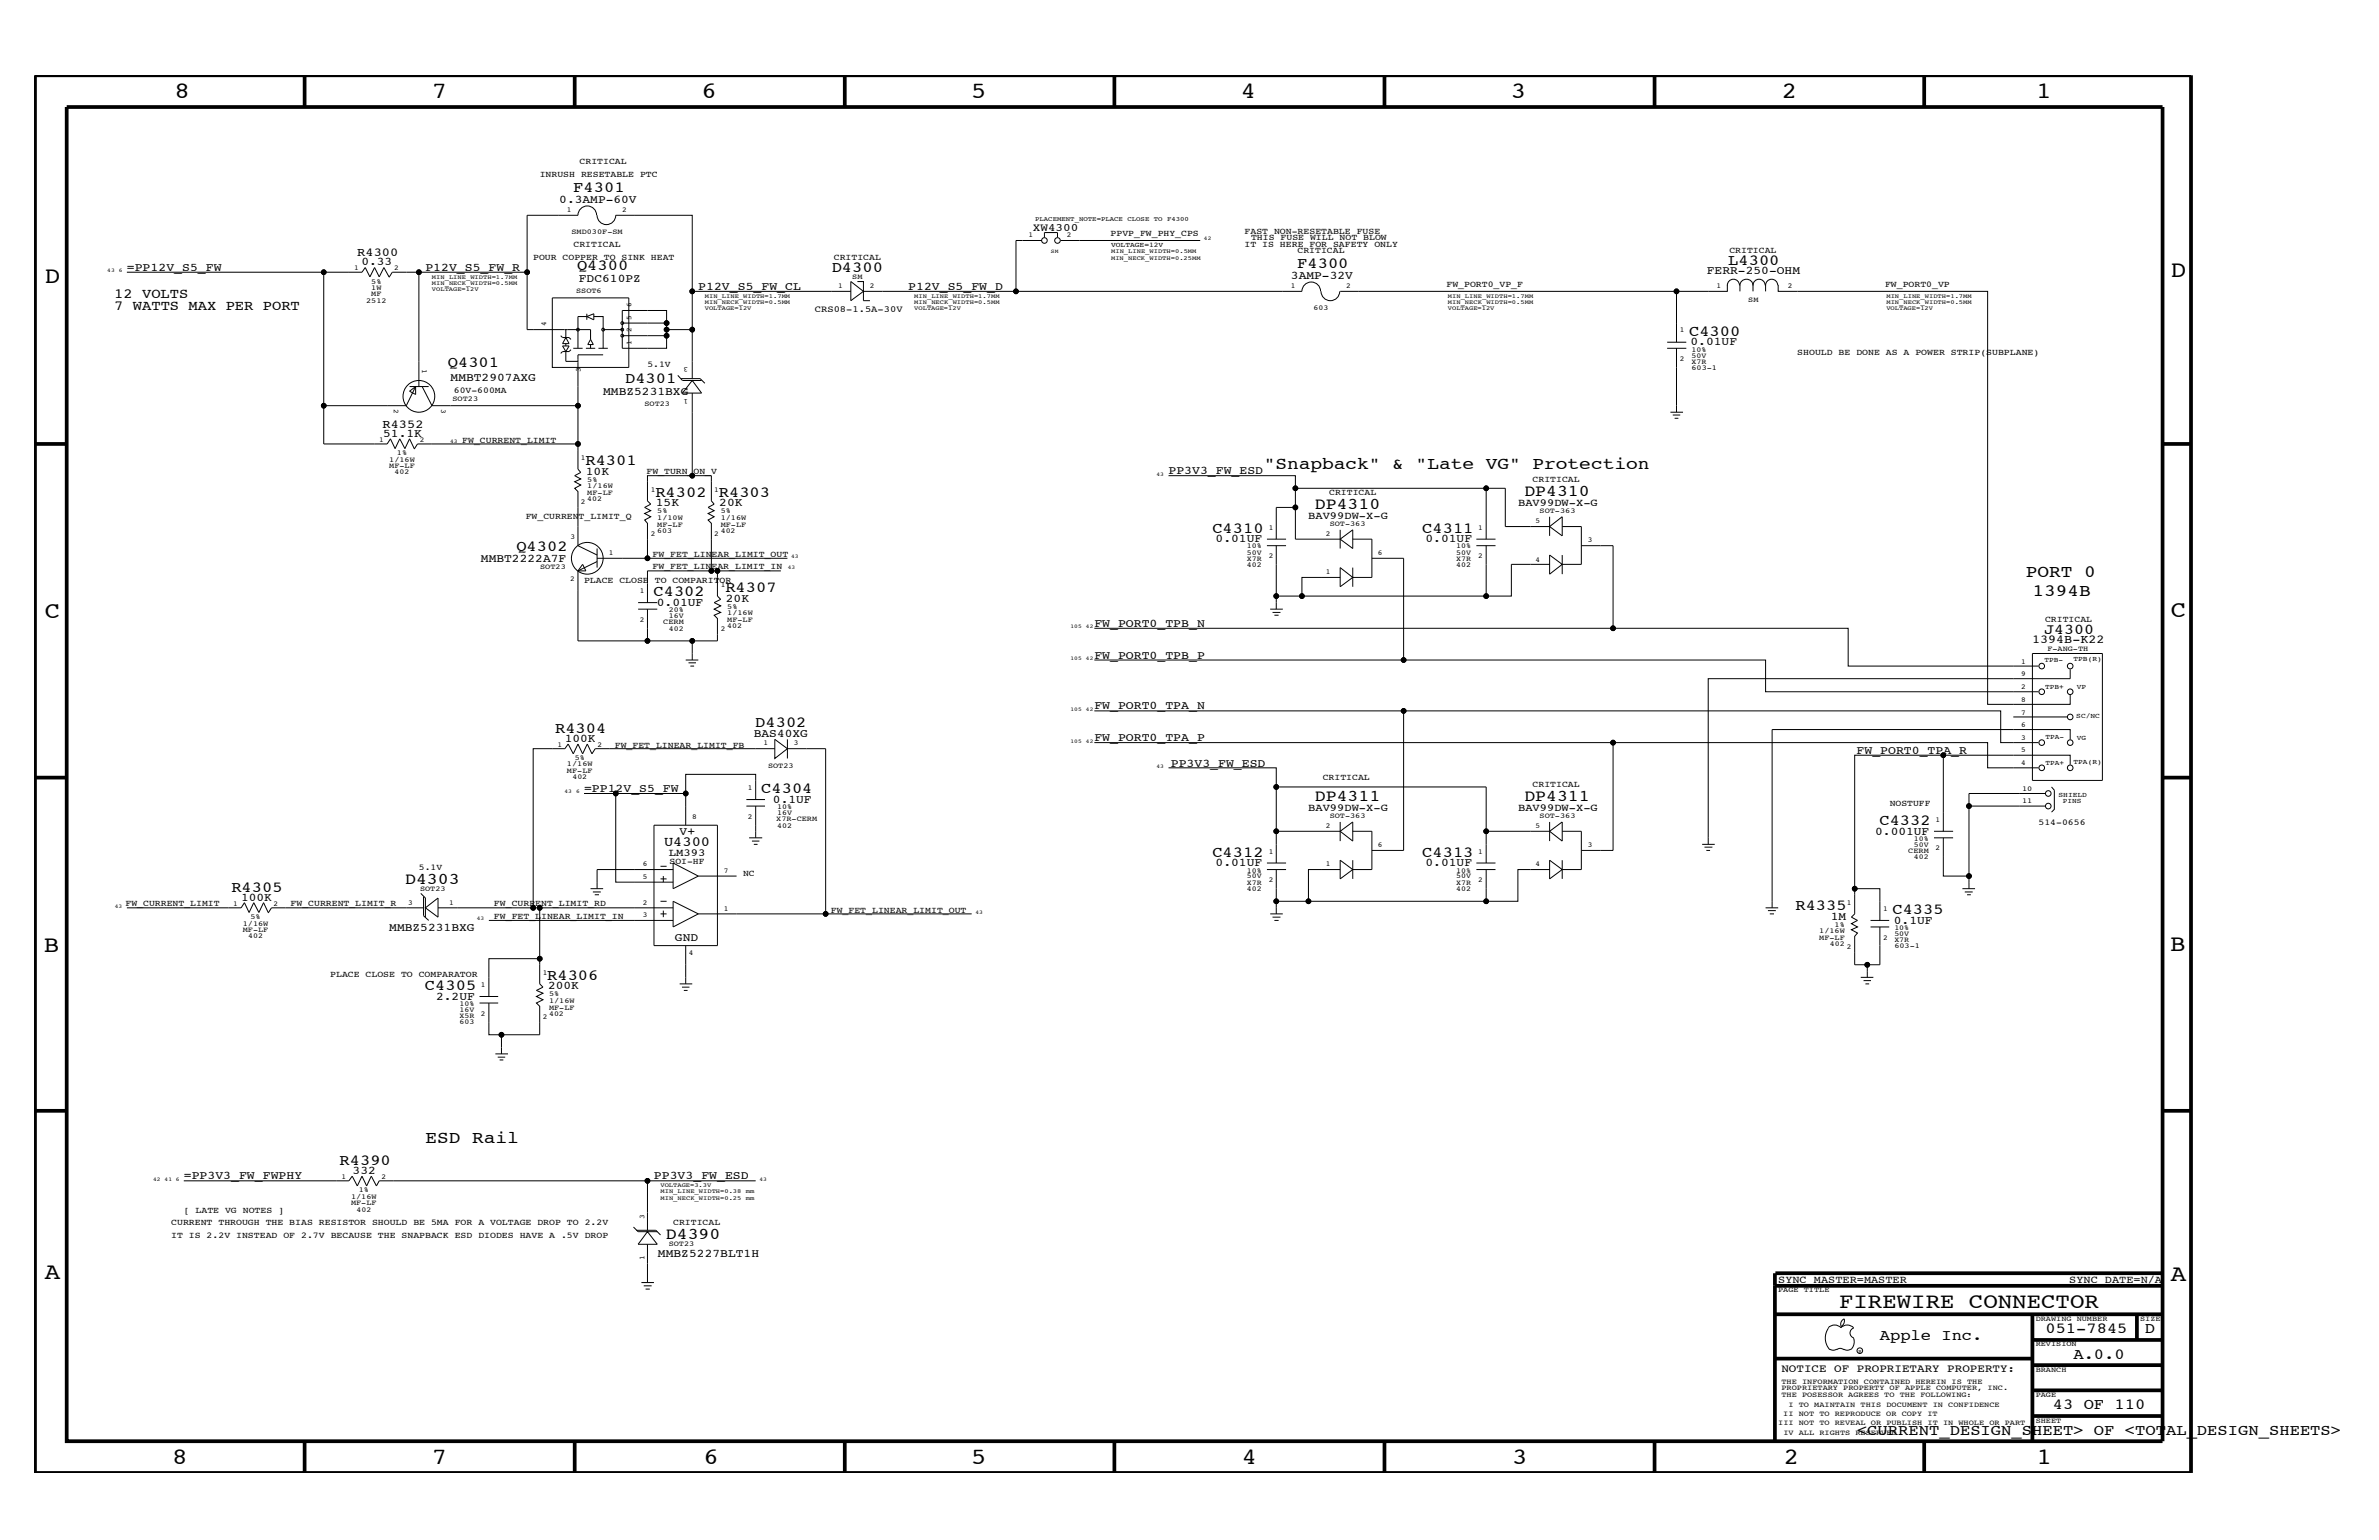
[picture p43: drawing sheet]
<svg xmlns="http://www.w3.org/2000/svg" width="432mm" height="279mm" viewBox="0 0 432 279" stroke-linecap="round" stroke-linejoin="round" font-family="sans-serif">
<defs><g id="words">
<g font-size="4.2">
<text x="31.7" y="17.8">8</text>
<text x="78.4" y="17.8">7</text>
<text x="127.3" y="17.8">6</text>
<text x="176.3" y="17.8">5</text>
<text x="225.2" y="17.8">4</text>
<text x="274.2" y="17.8">3</text>
<text x="323.4" y="17.8">2</text>
<text x="369.6" y="17.8">1</text>
<text x="8.1" y="51.3">D</text>
<text x="394" y="50.3">D</text>
<text x="8.1" y="112.1">C</text>
<text x="394" y="111.9">C</text>
<text x="8" y="172.7">B</text>
<text x="393.9" y="172.5">B</text>
<text x="8.1" y="232">A</text>
<text x="394" y="232.4">A</text>
<text x="31.2" y="265.6">8</text>
<text x="78.4" y="265.6">7</text>
<text x="127.7" y="265.6">6</text>
<text x="176.3" y="265.6">5</text>
<text x="225.4" y="265.6">4</text>
<text x="274.5" y="265.6">3</text>
<text x="323.8" y="265.6">2</text>
<text x="369.7" y="265.6">1</text>
</g>
<text font-size="3.9" x="333.8" y="237.3">FIREWIRE CONNECTOR</text>
<g font-size="3.1">
<text x="229.4" y="85.1">&quot;Snapback&quot; &amp; &quot;Late VG&quot; Protection</text>
<text x="367.7" y="104.8">PORT 0</text>
<text x="368.9" y="108.1">1394B</text>
<text x="77.2" y="207.3">ESD Rail</text>
</g>
<g font-size="3">
<text x="276.7" y="89.9">DP4310</text>
<text x="238.7" y="92.3">DP4310</text>
<text x="238.7" y="145.3">DP4311</text>
<text x="276.7" y="145.3">DP4311</text>
<text x="73.5" y="160.3">D4303</text>
<text x="120.9" y="224.7">D4390</text>
</g>
<g font-size="2.8">
<text x="104.1" y="34.8">F4301</text>
<text x="104.7" y="49.1">Q4300</text>
<text x="151" y="49.3">D4300</text>
<text x="235.5" y="48.7">F4300</text>
<text x="313.7" y="48.1">L4300</text>
<text x="306.6" y="60.9">C4300</text>
<text x="81.3" y="66.7">Q4301</text>
<text x="113.5" y="69.5">D4301</text>
<text x="106.3" y="84.4">R4301</text>
<text x="119" y="90.2">R4302</text>
<text x="130.5" y="90.2">R4303</text>
<text x="93.7" y="100">Q4302</text>
<text x="220" y="96.6">C4310</text>
<text x="258.1" y="96.6">C4311</text>
<text x="131.7" y="107.5">R4307</text>
<text x="118.6" y="108.1">C4302</text>
<text x="137.1" y="131.9">D4302</text>
<text x="100.8" y="133">R4304</text>
<text x="138.2" y="144">C4304</text>
<text x="341.1" y="149.7">C4332</text>
<text x="220" y="155.5">C4312</text>
<text x="258.1" y="155.5">C4313</text>
<text x="42" y="161.8">R4305</text>
<text x="325.9" y="165.1">R4335</text>
<text x="343.5" y="165.8">C4335</text>
<text x="77.1" y="179.7">C4305</text>
<text x="99.3" y="177.8">R4306</text>
<text x="61.6" y="211.4">R4390</text>
<text x="341.2" y="243.1">Apple Inc.</text>
<text x="371.3" y="241.9">051-7845</text>
<text x="389.3" y="241.9">D</text>
<text x="376.3" y="246.5">A.0.0</text>
<text x="372.6" y="255.7">43 OF 110</text>
<text x="337.1" y="260.4">&lt;CURRENT_DESIGN_SHEET&gt; OF &lt;TOTAL_DESIGN_SHEETS&gt;</text>
</g>
<text font-size="2.7" x="371.1" y="115">J4300</text>
<g font-size="2.5">
<text x="20.7" y="56.3">7 WATTS MAX PER PORT</text>
<text x="20.7" y="54">12 VOLTS</text>
<text x="120.5" y="153.4">U4300</text>
</g>
<g font-size="2.2">
<text x="64.9" y="46.5">R4300</text>
<text x="69.4" y="77.7">R4352</text>
<text x="368.9" y="116.7">1394B-K22</text>
</g>
<g font-size="2.1">
<text x="101.5" y="36.8">0.3AMP-60V</text>
<text x="23" y="49.1">=PP12V_S5_FW</text>
<text x="65.6" y="48.1">0.33</text>
<text x="77.2" y="49.1">P12V_S5_FW_R</text>
<text x="105.1" y="51.1">FDC610PZ</text>
<text x="126.7" y="52.6">P12V_S5_FW_CL</text>
<text x="164.8" y="52.6">P12V_S5_FW_D</text>
<text x="234.3" y="50.6">3AMP-32V</text>
<text x="309.8" y="49.7">FERR-250-OHM</text>
<text x="306.8" y="62.7">0.01UF</text>
<text x="81.8" y="69.1">MMBT2907AXG</text>
<text x="109.5" y="71.7">MMBZ5231BXG</text>
<text x="69.6" y="79.3">51.1K</text>
<text x="106.3" y="86.1">10K</text>
<text x="212.1" y="86">PP3V3_FW_ESD</text>
<text x="119" y="91.9">15K</text>
<text x="130.6" y="91.9">20K</text>
<text x="87.3" y="101.9">MMBT2222A7F</text>
<text x="220.6" y="98.4">0.01UF</text>
<text x="258.7" y="98.4">0.01UF</text>
<text x="119.2" y="109.9">0.01UF</text>
<text x="131.7" y="109.2">20K</text>
<text x="198.6" y="113.7">FW_PORT0_TPB_N</text>
<text x="198.6" y="119.5">FW_PORT0_TPB_P</text>
<text x="198.6" y="128.7">FW_PORT0_TPA_N</text>
<text x="102.5" y="134.6">100K</text>
<text x="136.8" y="133.7">BAS40XG</text>
<text x="198.6" y="134.5">FW_PORT0_TPA_P</text>
<text x="337" y="136.8">FW_PORT0_TPA_R</text>
<text x="106" y="143.7">=PP12V_S5_FW</text>
<text x="212.5" y="139.2">PP3V3_FW_ESD</text>
<text x="140.3" y="145.7">0.1UF</text>
<text x="123.4" y="151.4">V+</text>
<text x="340.4" y="151.4">0.001UF</text>
<text x="220.6" y="157.2">0.01UF</text>
<text x="258.7" y="157.2">0.01UF</text>
<text x="43.8" y="163.4">100K</text>
<text x="332.3" y="166.9">1M</text>
<text x="343.7" y="167.6">0.1UF</text>
<text x="70.7" y="168.9">MMBZ5231BXG</text>
<text x="122.5" y="170.7">GND</text>
<text x="99.5" y="179.5">200K</text>
<text x="79.2" y="181.4">2.2UF</text>
<text x="33.4" y="214">=PP3V3_FW_FWPHY</text>
<text x="64" y="213">332</text>
<text x="118.7" y="214">PP3V3_FW_ESD</text>
<text x="119.4" y="228.1">MMBZ5227BLT1H</text>
</g>
<g font-size="2">
<text x="187.5" y="41.9">XW4300</text>
<text x="323.3" y="248.9">NOTICE OF PROPRIETARY PROPERTY:</text>
</g>
<g font-size="1.9">
<text x="237.4" y="94.1">BAV99DW-X-G</text>
<text x="275.5" y="91.8">BAV99DW-X-G</text>
<text x="237.4" y="147.2">BAV99DW-X-G</text>
<text x="275.5" y="147.2">BAV99DW-X-G</text>
<text x="121.4" y="155.2">LM393</text>
<text x="322.7" y="232.7">SYNC_MASTER=MASTER</text>
<text x="375.6" y="232.7">SYNC_DATE=N/A</text>
</g>
<text font-size="1.7" x="147.9" y="56.7">CRS08-1.5A-30V</text>
<g font-size="1.6">
<text x="105.2" y="29.8">CRITICAL</text>
<text x="98" y="32.1">INRUSH RESETABLE PTC</text>
<text x="96.8" y="47.1">POUR COPPER TO SINK HEAT</text>
<text x="104.1" y="44.8">CRITICAL</text>
<text x="151.3" y="47.1">CRITICAL</text>
<text x="201.6" y="42.8">PPVP_FW_PHY_CPS</text>
<text x="225.9" y="44.8">IT IS HERE FOR SAFETY ONLY</text>
<text x="225.9" y="42.4">FAST NON-RESETABLE FUSE</text>
<text x="227.1" y="43.6">THIS FUSE WILL NOT BLOW</text>
<text x="235.5" y="45.9">CRITICAL</text>
<text x="313.9" y="45.9">CRITICAL</text>
<text x="262.6" y="52">FW_PORT0_VP_F</text>
<text x="342.1" y="52">FW_PORT0_VP</text>
<text x="326.2" y="64.4">SHOULD BE DONE AS A POWER STRIP(SUBPLANE)</text>
<text x="82.4" y="71.3">60V-600MA</text>
<text x="117.5" y="66.7">5.1V</text>
<text x="83.9" y="80.3">FW_CURRENT_LIMIT</text>
<text x="117.3" y="86">FW_TURN_ON_V</text>
<text x="241.3" y="89.8">CRITICAL</text>
<text x="278.2" y="87.4">CRITICAL</text>
<text x="95.4" y="94.1">FW_CURRENT_LIMIT_Q</text>
<text x="118.4" y="101">FW_FET_LINEAR_LIMIT_OUT</text>
<text x="106" y="105.9">PLACE CLOSE TO COMPARITOR</text>
<text x="118.4" y="103.3">FW_FET_LINEAR_LIMIT_IN</text>
<text x="371.2" y="112.8">CRITICAL</text>
<text x="111.6" y="135.7">FW_FET_LINEAR_LIMIT_FB</text>
<text x="240.1" y="141.6">CRITICAL</text>
<text x="278.2" y="142.8">CRITICAL</text>
<text x="343" y="146.2">NOSTUFF</text>
<text x="370" y="149.7">514-0656</text>
<text x="76" y="157.8">5.1V</text>
<text x="121.5" y="156.7">SOI-HF</text>
<text x="134.9" y="158.9">NC</text>
<text x="22.8" y="164.5">FW_CURRENT_LIMIT</text>
<text x="52.7" y="164.5">FW_CURRENT_LIMIT_R</text>
<text x="89.7" y="166.7">FW_FET_LINEAR_LIMIT_IN</text>
<text x="89.7" y="164.5">FW_CURRENT_LIMIT_RD</text>
<text x="150.8" y="165.6">FW_FET_LINEAR_LIMIT_OUT</text>
<text x="59.9" y="177.3">PLACE CLOSE TO COMPARATOR</text>
<text x="33.4" y="220">[ LATE VG NOTES ]</text>
<text x="31.1" y="224.6">IT IS 2.2V INSTEAD OF 2.7V BECAUSE THE SNAPBACK ESD DIODES HAVE A .5V DROP</text>
<text x="31.1" y="222.3">CURRENT THROUGH THE BIAS RESISTOR SHOULD BE 5MA FOR A VOLTAGE DROP TO 2.2V</text>
<text x="122.2" y="222.3">CRITICAL</text>
</g>
<g font-size="1.4">
<text x="102.9" y="38.5">1</text>
<text x="112.9" y="38.5">2</text>
<text x="103.7" y="42.4">SMD030F-SM</text>
<text x="186.7" y="43">1</text>
<text x="193.6" y="43">2</text>
<text x="64.3" y="49.1">1</text>
<text x="67.4" y="51.5">5%</text>
<text x="67.4" y="53.8">MF</text>
<text x="67.4" y="52.6">1W</text>
<text x="71.5" y="49.1">2</text>
<text x="104.6" y="53.2">SSOT6</text>
<text x="152.1" y="52.3">1</text>
<text x="154.7" y="50.6">SM</text>
<text x="157.9" y="52.3">2</text>
<text x="234.3" y="52.3">1</text>
<text x="244.3" y="52.3">2</text>
<text x="311.6" y="52.3">1</text>
<text x="324.5" y="52.3">2</text>
<text x="66.5" y="54.9">2512</text>
<text x="99.1" y="59.2" transform="rotate(-90 99.1 59.2)">4</text>
<text x="114.6" y="58" transform="rotate(-90 114.6 58)">5</text>
<text x="114.6" y="55.7" transform="rotate(-90 114.6 55.7)">6</text>
<text x="238.4" y="56.3">603</text>
<text x="317.3" y="54.7">SM</text>
<text x="114.6" y="62.7" transform="rotate(-90 114.6 62.7)">1</text>
<text x="114.6" y="60.3" transform="rotate(-90 114.6 60.3)">2</text>
<text x="304.9" y="65.6">2</text>
<text x="304.9" y="60.3">1</text>
<text x="307" y="63.8">10%</text>
<text x="307" y="64.9">50V</text>
<text x="307" y="66">X7R</text>
<text x="76.6" y="67" transform="rotate(90 76.6 67)">1</text>
<text x="105.4" y="67.5" transform="rotate(-90 105.4 67.5)">3</text>
<text x="124.9" y="66.7" transform="rotate(-180 124.9 66.7)">3</text>
<text x="307" y="67.2">603-1</text>
<text x="71.5" y="74.2" transform="rotate(90 71.5 74.2)">2</text>
<text x="80.1" y="74.2" transform="rotate(90 80.1 74.2)">3</text>
<text x="82.1" y="72.8">SOT23</text>
<text x="117" y="73.6">SOT23</text>
<text x="124.9" y="72.4" transform="rotate(-180 124.9 72.4)">1</text>
<text x="68.8" y="80.2">1</text>
<text x="70.7" y="83.8">1/16W</text>
<text x="72.1" y="82.6">1%</text>
<text x="76.2" y="80.2">2</text>
<text x="105.4" y="83.4">1</text>
<text x="70.7" y="84.9">MF-LF</text>
<text x="71.6" y="86">402</text>
<text x="106.6" y="87.4">5%</text>
<text x="106.6" y="88.6">1/16W</text>
<text x="106.6" y="89.8">MF-LF</text>
<text x="118.1" y="89.2">1</text>
<text x="129.6" y="89.2">1</text>
<text x="105.4" y="91.5">2</text>
<text x="106.6" y="90.9">402</text>
<text x="119.3" y="94.3">1/10W</text>
<text x="119.3" y="93.2">5%</text>
<text x="119.3" y="95.5">MF-LF</text>
<text x="130.8" y="95.5">MF-LF</text>
<text x="130.8" y="94.3">1/16W</text>
<text x="130.8" y="93.2">5%</text>
<text x="241.3" y="95.4">SOT-363</text>
<text x="278.7" y="94.9">5</text>
<text x="279.4" y="93.1">SOT-363</text>
<text x="103.5" y="97.8">3</text>
<text x="110.5" y="100.8">1</text>
<text x="118.1" y="97.2">2</text>
<text x="119.3" y="96.6">603</text>
<text x="129.6" y="97.2">2</text>
<text x="130.8" y="96.6">402</text>
<text x="226.3" y="100.6">50V</text>
<text x="226.3" y="99.5">10%</text>
<text x="226.3" y="101.7">X7R</text>
<text x="230.3" y="101.3">2</text>
<text x="230.3" y="96.1">1</text>
<text x="240.6" y="97.2">2</text>
<text x="250.1" y="100.7">6</text>
<text x="264.3" y="100.6">50V</text>
<text x="264.3" y="99.5">10%</text>
<text x="264.3" y="101.7">X7R</text>
<text x="268.3" y="101.3">2</text>
<text x="268.3" y="96.1">1</text>
<text x="278.7" y="101.9">4</text>
<text x="288.2" y="98.4">3</text>
<text x="98" y="103.2">SOT23</text>
<text x="103.5" y="105.4">2</text>
<text x="116.2" y="107.6">1</text>
<text x="130.8" y="106.5">1</text>
<text x="226.3" y="102.9">402</text>
<text x="240.6" y="104.2">1</text>
<text x="264.3" y="102.9">402</text>
<text x="116.2" y="112.8">2</text>
<text x="120.4" y="113.2">CERM</text>
<text x="121.4" y="112.1">16V</text>
<text x="121.4" y="111.1">20%</text>
<text x="132" y="114">402</text>
<text x="132" y="112.8">MF-LF</text>
<text x="132" y="111.6">1/16W</text>
<text x="132" y="110.5">5%</text>
<text x="121.4" y="114.4">402</text>
<text x="130.8" y="114.5">2</text>
<text x="371.6" y="118.1">F-ANG-TH</text>
<text x="366.9" y="122.7">9</text>
<text x="366.9" y="125">2</text>
<text x="366.9" y="120.4">1</text>
<text x="366.9" y="127.4">8</text>
<text x="366.9" y="131.9">6</text>
<text x="366.9" y="129.7">7</text>
<text x="101.2" y="135.5">1</text>
<text x="104.3" y="138">5%</text>
<text x="108.5" y="135.5">2</text>
<text x="138.6" y="135.2">1</text>
<text x="144.1" y="135.2">3</text>
<text x="366.9" y="136.5">5</text>
<text x="366.9" y="134.2">3</text>
<text x="102.9" y="140.2">MF-LF</text>
<text x="102.9" y="139.1">1/16W</text>
<text x="103.9" y="141.4">402</text>
<text x="135.7" y="143.4">1</text>
<text x="139.4" y="139.3">SOT23</text>
<text x="366.9" y="138.9">4</text>
<text x="367" y="143.5">10</text>
<text x="125.6" y="148.5">8</text>
<text x="135.7" y="148.5">2</text>
<text x="140.9" y="149">X7R-CERM</text>
<text x="141.1" y="146.8">10%</text>
<text x="141.1" y="147.9">16V</text>
<text x="241.3" y="148.4">SOT-363</text>
<text x="279.4" y="148.4">SOT-363</text>
<text x="351.3" y="149.1">1</text>
<text x="367" y="145.7">11</text>
<text x="141.1" y="150.1">402</text>
<text x="230.3" y="154.9">1</text>
<text x="240.6" y="150.2">2</text>
<text x="250.1" y="153.7">6</text>
<text x="268.3" y="154.9">1</text>
<text x="278.7" y="150.2">5</text>
<text x="288.2" y="153.7">3</text>
<text x="346.4" y="154.8">CERM</text>
<text x="347.4" y="152.6">10%</text>
<text x="347.4" y="155.9">402</text>
<text x="347.4" y="153.6">50V</text>
<text x="351.3" y="154.3">2</text>
<text x="76.2" y="161.6">SOT23</text>
<text x="116.7" y="159.5">5</text>
<text x="116.7" y="157.2">6</text>
<text x="131.4" y="158.4">7</text>
<text x="226.3" y="160.6">X7R</text>
<text x="226.3" y="161.7">402</text>
<text x="226.3" y="159.4">50V</text>
<text x="226.3" y="158.4">10%</text>
<text x="230.3" y="160">2</text>
<text x="240.6" y="157.2">1</text>
<text x="264.3" y="159.4">50V</text>
<text x="264.3" y="161.7">402</text>
<text x="264.3" y="158.4">10%</text>
<text x="264.3" y="160.6">X7R</text>
<text x="268.3" y="160">2</text>
<text x="278.7" y="157.2">4</text>
<text x="42.3" y="164.4">1</text>
<text x="44.1" y="167.9">1/16W</text>
<text x="45.5" y="166.7">5%</text>
<text x="49.6" y="164.4">2</text>
<text x="74.1" y="164.1">3</text>
<text x="81.5" y="164.1">1</text>
<text x="116.7" y="166.4">3</text>
<text x="116.7" y="164.1">2</text>
<text x="131.4" y="165.2">1</text>
<text x="335.2" y="164.1">1</text>
<text x="341.8" y="165.2">1</text>
<text x="44.1" y="169">MF-LF</text>
<text x="45" y="170.2">402</text>
<text x="125.1" y="173.3">4</text>
<text x="330.2" y="170.5">MF-LF</text>
<text x="330.2" y="169.3">1/16W</text>
<text x="332.1" y="171.6">402</text>
<text x="333" y="168.2">1%</text>
<text x="335.2" y="172.2">2</text>
<text x="341.8" y="170.5">2</text>
<text x="343.8" y="172.1">603-1</text>
<text x="343.8" y="168.7">10%</text>
<text x="343.8" y="169.8">50V</text>
<text x="343.8" y="170.9">X7R</text>
<text x="87.3" y="179.1">1</text>
<text x="98.6" y="176.8">1</text>
<text x="83.4" y="183.6">16V</text>
<text x="83.4" y="184.8">X5R</text>
<text x="83.4" y="182.6">10%</text>
<text x="83.4" y="185.9">603</text>
<text x="87.3" y="184.3">2</text>
<text x="98.6" y="184.9">2</text>
<text x="99.7" y="182">1/16W</text>
<text x="99.7" y="183.2">MF-LF</text>
<text x="99.7" y="180.8">5%</text>
<text x="99.7" y="184.3">402</text>
<text x="62" y="213.9">1</text>
<text x="69.3" y="213.9">2</text>
<text x="63.7" y="217.5">1/16W</text>
<text x="63.7" y="218.6">MF-LF</text>
<text x="64.7" y="219.8">402</text>
<text x="65.1" y="216.4">1%</text>
<text x="117" y="221.2" transform="rotate(-90 117 221.2)">3</text>
<text x="121.4" y="226">SOT23</text>
<text x="117" y="228.6" transform="rotate(-90 117 228.6)">1</text>
<text x="322.7" y="234.4">PAGE TITLE</text>
<text x="369.5" y="239.6">DRAWING NUMBER</text>
<text x="388.5" y="239.6">SIZE</text>
<text x="369.5" y="244.2">REVISION</text>
<text x="323.3" y="251.1">THE INFORMATION CONTAINED HEREIN IS THE</text>
<text x="369.5" y="248.9">BRANCH</text>
<text x="323.3" y="253.4">THE POSESSOR AGREES TO THE FOLLOWING:</text>
<text x="323.3" y="252.3">PROPRIETARY PROPERTY OF APPLE COMPUTER, INC.</text>
<text x="323.7" y="256.9">II NOT TO REPRODUCE OR COPY IT</text>
<text x="324.6" y="255.2">I TO MAINTAIN THIS DOCUMENT IN CONFIDENCE</text>
<text x="369.5" y="253.4">PAGE</text>
<text x="322.7" y="258.6">III NOT TO REVEAL OR PUBLISH IT IN WHOLE OR PART</text>
<text x="323.7" y="260.4">IV ALL RIGHTS RESERVED</text>
<text x="369.5" y="258.1">SHEET</text>
</g>
<g font-size="1.3">
<text x="201.7" y="44.8">VOLTAGE=12V</text>
<text x="376.3" y="119.9">TPB(R)</text>
<text x="371.1" y="120.1">TPB-</text>
<text x="371.2" y="125">TPB+</text>
<text x="376.9" y="125">VP</text>
<text x="376.9" y="130.3">SC/NC</text>
<text x="371.3" y="134.1">TPA-</text>
<text x="376.9" y="134.2">VG</text>
<text x="371.3" y="138.7">TPA+</text>
<text x="376.3" y="138.6">TPA(R)</text>
<text x="373.6" y="144.6">SHIELD</text>
<text x="374.4" y="145.7">PINS</text>
</g>
<text font-size="1.2" x="187.9" y="40.2">PLACEMENT_NOTE=PLACE CLOSE TO F4300</text>
<g font-size="1.1">
<text x="201.7" y="47.1">MIN_NECK_WIDTH=0.25MM</text>
<text x="201.7" y="45.9">MIN_LINE_WIDTH=0.5MM</text>
<text x="78.4" y="50.6">MIN_LINE_WIDTH=1.7MM</text>
<text x="78.4" y="52.9">VOLTAGE=12V</text>
<text x="78.4" y="51.7">MIN_NECK_WIDTH=0.5MM</text>
<text x="127.9" y="54">MIN_LINE_WIDTH=1.7MM</text>
<text x="127.9" y="55.1">MIN_NECK_WIDTH=0.5MM</text>
<text x="127.9" y="56.3">VOLTAGE=12V</text>
<text x="165.9" y="55.1">MIN_NECK_WIDTH=0.5MM</text>
<text x="165.9" y="54">MIN_LINE_WIDTH=1.7MM</text>
<text x="165.9" y="56.3">VOLTAGE=12V</text>
<text x="262.8" y="55.1">MIN_NECK_WIDTH=0.5MM</text>
<text x="262.8" y="54">MIN_LINE_WIDTH=1.7MM</text>
<text x="262.8" y="56.3">VOLTAGE=12V</text>
<text x="342.4" y="55.1">MIN_NECK_WIDTH=0.5MM</text>
<text x="342.4" y="56.3">VOLTAGE=12V</text>
<text x="342.4" y="54">MIN_LINE_WIDTH=1.7MM</text>
<text x="119.9" y="215.4">VOLTAGE=3.3V</text>
<text x="119.9" y="217.7">MIN_NECK_WIDTH=0.25</text>
<text x="119.9" y="216.5">MIN_LINE_WIDTH=0.38</text>
<text x="135.4" y="217.7">mm</text>
<text x="135.4" y="216.5">mm</text>
</g>
<g font-size="1">
<text x="190.8" y="45.9">SM</text>
<text x="218.5" y="43.6">42</text>
<text x="19.5" y="49.4">43</text>
<text x="21.6" y="49.4">6</text>
<text x="81.7" y="80.3">43</text>
<text x="209.9" y="86.3">43</text>
<text x="143.6" y="101.3">43</text>
<text x="143" y="103.3">43</text>
<text x="194.3" y="114">105</text>
<text x="197.1" y="114">42</text>
<text x="194.3" y="119.7">105</text>
<text x="197.1" y="119.7">42</text>
<text x="194.3" y="129">105</text>
<text x="197.1" y="129">42</text>
<text x="194.3" y="134.7">105</text>
<text x="197.1" y="134.7">42</text>
<text x="102.4" y="144">43</text>
<text x="104.6" y="144">6</text>
<text x="209.9" y="139.3">43</text>
<text x="20.8" y="164.7">43</text>
<text x="86.5" y="167">43</text>
<text x="177" y="165.8">43</text>
<text x="27.8" y="214.2">42</text>
<text x="29.9" y="214.2">41 6</text>
<text x="137.8" y="214.2">43</text>
</g>
<text font-size=".9" x="337.3" y="245.4">R</text>
</g></defs>
<g fill="none" stroke="#000" stroke-width=".18">
<path d="M108.3 39.1a1.69 1.69 0 0 0-1.7-1.7 1.69 1.69 0 0 0-1.7 1.7h-9.2v20.7h11.5v1.8M108.4 39.1a1.69 1.69 0 0 0 1.7 1.7 1.69 1.69 0 0 0 1.7-1.7h13.8v13.8M23 49.4h42.7l.6-.9 .8 1.7 .9-1.7 .8 1.7 .9-1.7 .9 1.7M58.8 49.4v24.2h14.9l1.7-3.5M70.6 50.3l.6-.9h4.8v20.7M76 49.4h19.7M100.2 54h13.9v12.7h-13.9zM102.7 59.8v1.4M106.5 57.4h-1.6v5.8M106.5 56.9v1.1M106.5 57.4l1.3-.5v1.1zM107.8 57.4h1.7v5.8"/>
<path d="M109.5 59.8h3.4M112.9 58.6h8.1v2.3M121 58.6v-2.3h-8.1v6.9h8.1v-2.3h-8.1M121 59.8h4.6M125.6 59.8v8.9M154.4 52.9h-28.8v6.9M155.6 51.1h1.1v3.5h1.2M156.7 52.9l-2.3-1.8v3.5l2.3-1.7h79.6a1.69 1.69 0 0 1 1.7-1.7 1.69 1.69 0 0 1 1.7 1.7M189.1 43.6h-4.7v9.3M189.6 43v-.8h2.3v.8M192.5 43.6h25.3M239.8 52.9a1.69 1.69 0 0 0 1.7 1.7 1.69 1.69 0 0 0 1.7-1.7"/>
<path d="M304.3 52.9v9.2M313.5 51.7v1.2h-70.3M313.5 51.8a1.1 1.1 0 0 1 1.1-1.1 1.1 1.1 0 0 1 1.1 1.1M315.8 51.8a1.19 1.19 0 0 1 1.2-1.1 1.19 1.19 0 0 1 1.2 1.1 1.1 1.1 0 0 1 1.1-1.1 1.1 1.1 0 0 1 1.1 1.1M315.8 51.7v1.2M318.2 51.7v1.2M320.5 51.8a1.1 1.1 0 0 1 1.1-1.1 1.1 1.1 0 0 1 1.1 1.1M320.5 51.7v1.2M322.7 51.7v1.2h38.1v74.9h15v-1.7M58.8 73.6v6.9h11.5l.6-.9 .8 1.8 .9-1.8 .9 1.8 .8-1.8 .9 1.8M74.3 71l1.1-.9v1.5zM74.3 70.1h3.5"/>
<path d="M76.6 70.1l1.8 3.5h26.5M101.8 60.9l.3 .3h1.2l.3 .4M102.7 61.2l.6 1.1h-1.2zM102.7 63.8l.6-1h-1.2l.6 1v1.8h2.2M102.7 62.3v.5M103.6 63.4l-.3 .4h-1.2l-.3 .3M104.1 63.2h1.6M106.3 63.2h1.7M107.2 61.6l.5 .9h-1zM107.2 62.5v.7M108.6 63.2h1.7M109.5 64.4h-4.6v20.7l.5 .6-1.1 .6 1.1 .6-1.1 .5 1.1 .6-1.1 .6 .6 .6v9.8l3.5 1.7"/>
<path d="M123 68.1l.9 .9h3.4M123.6 68.7h3.5l.8 .8M125.6 69l1.7 2.3h-3.4zM125.6 71.3v15h-8.1v4.6l.6 .6-1.1 .6 1.1 .6-1.1 .5 1.1 .6-1.1 .5 .5 .6v6.4M302.6 63.2h3.5M302.6 62.1h3.5M303.2 74.8h2.3M303.6 75.3h1.4M304 75.9h.6M304.3 63.2v11.6M104.9 80.5h-29.1l-.6 1M108.4 99.5v3.5"/>
<path d="M125.6 86.3h3.5v4.6l.5 .6-1.1 .6 1.1 .6-1.1 .5 1.1 .6-1.1 .5 .6 .6v8.7h1.1M212.1 86.3h23v5.8M230 99h3.4M230 97.8h3.4M231.6 99v9.1h4.7M235.1 88.6h38.1v6.9h8.1M235.1 92.1v5.7h8.1M235.1 92.1h-3.5v5.7M243.2 96.1v3.4M243.2 97.8l2.3-1.7v3.4zM245.5 97.8h3.5v7h-3.5M268 99h3.4"/>
<path d="M268 97.8h3.4M269.7 99v9.1h4.6v-5.7h7M269.7 88.6v9.2M281.3 93.8v3.4M281.3 95.5l2.2-1.7v3.4zM283.5 95.5h3.5v6.9h-3.5M287 99h5.8v15h42.6v6.8h34.6M104.9 103.6v12.7h12.6M105.7 102.4l.6 1.2h-1.4zM108.4 101.3h34.5M108.4 101.9l-3.5 1.7M115.8 110.5h3.5"/>
<path d="M115.8 109.3h3.5M117.5 110.5v5.8h8.1v3.4M124.5 119.7h2.2M129.1 103.6h-11.6v5.7M130.2 103.6v4.5l.6 .6-1.2 .6 1.2 .6-1.2 .6 1.2 .6-1.2 .5 .6 .6v4.1h-4.6M130.2 103.6h11.5M198.6 119.7h56.2M198.6 114h94.2M230.5 110.5h2.3M231 111.1h1.4M231.3 111.6h.8M231.6 108.1v2.4"/>
<path d="M243.2 103l2.3 1.8-2.3 1.7zM243.2 104.8h-6.9v3.3h33.4M245.5 103v3.5M249 101.3h5.8v18.4h65.7v5.8h49.5M281.3 100.7l2.2 1.7-2.2 1.8zM283.5 100.7v3.5M368.9 118.6h12.7v23h-12.7zM125 120.3h1.3M125.3 120.8h.7M140.6 135.8h-32.6l-.6 1-.8-1.8-.9 1.8-.8-1.8-.8 1.8-1-1.8-.6 .8h-5.7v28.9h-17.3M142.9 135.8l-2.3-1.7v3.5l2.3-1.8h7v30M142.9 134.1v3.5"/>
<path d="M198.6 134.7h94.2M198.6 129h56.2M212.1 139.3h19.5v3.5M352.7 137h23.1v1.7M365.4 130.1h9.8M370 134.7h-6.9v-5.7h-108.3v25.3h-5.8M370 139.3h-9.2v-4.6h-68v19.6h-5.8M375.8 134.1v-1.7h-54.2v32.3M375.8 121.4v1.7h-65.8v30.1M106 144h5.8v16h10.4M111.8 144h12.7v5.7M118.7 149.7h11.5v21.9h-11.5z"/>
<path d="M119.9 157.2h1.1M119.9 159.5h1.1M120.4 158.9v1.1M122.2 157.8h-13.8v3.4M124.5 144v-3.5h12.7v4.6M126.7 158.9l-4.5 2.3v-4.6l4.5 2.3h7M135.5 146.2h3.4M135.5 145.1h3.4M136 152h2.3M136.5 152.6h1.3M136.8 153.2h.7M137.2 146.2v5.8"/>
<path d="M230 157.8h3.4M230 156.6h3.4M231.6 150.8h11.6M231.6 142.8v13.8M231.6 157.8v8M231.6 142.8h38.1v13.8M243.2 156.1l2.3 1.7-2.3 1.7zM243.2 157.8h-5.7v5.7h32.2M243.2 149.1v3.5M243.2 150.8l2.3-1.7v3.5zM245.5 150.8h3.5v7h-3.5M245.5 156.1v3.4"/>
<path d="M268 157.8h3.4M268 156.6h3.4M269.7 157.8v5.7h5.8v-5.7h5.8M269.7 150.8h11.6M281.3 156.1l2.2 1.7-2.2 1.7zM281.3 149.1v3.5M281.3 150.8l2.2-1.7v3.5zM283.5 150.8h3.5v7h-3.5M283.5 156.1v3.4M308.9 153.2h2.3M309.4 153.7h1.4M309.7 154.3h.7"/>
<path d="M351 150.8h3.5M351 152h3.5M352.7 150.8v-13.8h-16.1v24.2M357.4 146.2v12.7h-4.7v-6.9M357.4 158.9v2.3M357.4 146.2h13.8M371.2 144h-13.8v2.2M372.4 142.8l.5 .6v3.4l-.5 .5M23 164.7h20.8l.6-.9 .8 1.8 .9-1.8 .9 1.8 .8-1.8 .9 1.8M76.4 162.1l.8 .8v3.5M76.9 164.7h-27.6l-.6 .9M76.9 162.7v3.4l.9 .9"/>
<path d="M77.2 164.7l2.3-1.8v3.5zM88.7 167h33.5M96.8 164.7h25.4M98 164.7v9.2M107.2 161.2h2.3M107.6 161.8h1.5M108 162.3h.7M119.9 165.8h1.1M119.9 163.5h1.1M120.4 165.2v1.2M123.4 178.5h2.2M123.8 179.1h1.3"/>
<path d="M124.1 179.7h.7M124.5 171.6v6.9M126.7 165.8l-4.5 2.4v-4.7l4.5 2.3h49.7M230.5 165.8h2.3M231 166.4h1.4M231.3 167h.8M231.6 163.5h5.9M320.5 164.7h2.2M320.9 165.2h1.4M321.2 165.8h.8M337.7 177.3h2.3M338.2 177.9h1.4"/>
<path d="M338.6 178.5h.7M339.5 167h3.4M339.5 168.2h3.4M341.2 167v-5.8h-4.6v4.6l-.6 .6 1.1 .6-1.1 .6 1.1 .6-1.1 .5 1.1 .6-.5 .6v5.1h2.3M341.2 168.2v6.8h-2.3v2.3M356.2 161.2h2.3M356.6 161.8h1.5M357 162.3h.7M87 182h3.4M87 180.8h3.4M88.7 180.8v-6.9h9.3v4.6l.6 .6-1.2 .6 1.2 .5-1.2 .6 1.2 .6-1.2 .6 .6 .6v5.1h-9.3v-5.7M89.9 191.2h2.3"/>
<path d="M90.3 191.8h1.4M90.7 192.3h.7M91 187.7v3.5M33.4 214.2h29.9l.6-.8 1 1.8 .8-1.8 .8 1.8 .9-1.8 .9 1.8 .5-1h48.7M137.2 214.2h-19.7v9M115 222.6l.8 .9h3.5M115.5 223.2h3.5l.9 .9M116.4 232.7h2.3M116.8 233.3h1.5M117.2 233.9h.7M117.5 223.5l1.8 2.2h-3.5zM117.5 225.7v7"/>
<path d="M334.7 239.3l.1 .3a1.19 1.19 0 0 1-.6 1.1M334.8 239.3a1.02 1.02 0 0 0-.6 1.3M331.8 240.9a1.61 1.61 0 0 1 2.4 0M331.9 241a3.1 3.1 0 0 0 .2 3.9M332.1 244.8l.6 .2 .7-.2M333.4 244.9l.6-.3 .7 .3M334.1 240.9a1.61 1.61 0 0 1 2.3 0M334.6 244.8l.7 .2 .6-.2M336.4 242.8l.2 .6a1.95 1.95 0 0 1-.6 1.4M336.5 240.9a.93 .93 0 0 0-.7 .9 .93 .93 0 0 0 .7 .9"/>
<circle cx="58.8" cy="49.4" r=".42"/>
<circle cx="76" cy="49.4" r=".42"/>
<circle cx="95.7" cy="49.4" r=".42"/>
<circle cx="104.9" cy="59.8" r=".25"/>
<circle cx="109.5" cy="59.8" r=".25"/>
<circle cx="112.9" cy="59.8" r=".25"/>
<circle cx="112.9" cy="58.6" r=".25"/>
<circle cx="121" cy="59.8" r=".42"/>
<circle cx="121" cy="58.6" r=".42"/>
<circle cx="125.6" cy="59.8" r=".42"/>
<circle cx="125.6" cy="52.9" r=".42"/>
<circle cx="184.4" cy="52.9" r=".42"/>
<circle cx="189.6" cy="43.6" r=".51"/>
<circle cx="191.9" cy="43.6" r=".51"/>
<circle cx="304.3" cy="52.9" r=".42"/>
<circle cx="58.8" cy="73.6" r=".42"/>
<circle cx="76" cy="71.9" r="2.88"/>
<circle cx="104.9" cy="73.6" r=".42"/>
<circle cx="112.9" cy="60.9" r=".25"/>
<circle cx="121" cy="60.9" r=".42"/>
<circle cx="104.9" cy="80.5" r=".42"/>
<circle cx="125.6" cy="86.3" r=".42"/>
<circle cx="235.1" cy="92.1" r=".42"/>
<circle cx="235.1" cy="88.6" r=".42"/>
<circle cx="269.7" cy="88.6" r=".42"/>
<circle cx="106.6" cy="101.3" r="2.88"/>
<circle cx="117.5" cy="101.3" r=".42"/>
<circle cx="117.5" cy="116.3" r=".42"/>
<circle cx="125.6" cy="116.3" r=".42"/>
<circle cx="129.1" cy="103.6" r=".42"/>
<circle cx="130.2" cy="103.6" r=".42"/>
<circle cx="231.6" cy="108.1" r=".42"/>
<circle cx="236.3" cy="108.1" r=".42"/>
<circle cx="254.8" cy="119.7" r=".42"/>
<circle cx="269.7" cy="108.1" r=".42"/>
<circle cx="292.8" cy="114" r=".42"/>
<circle cx="254.8" cy="129" r=".42"/>
<circle cx="292.8" cy="134.7" r=".42"/>
<circle cx="352.7" cy="137" r=".42"/>
<circle cx="370.6" cy="134.7" r=".51"/>
<circle cx="370.6" cy="139.3" r=".51"/>
<circle cx="370.6" cy="120.8" r=".51"/>
<circle cx="370.6" cy="125.5" r=".51"/>
<circle cx="375.8" cy="130.1" r=".51"/>
<circle cx="375.8" cy="134.7" r=".51"/>
<circle cx="375.8" cy="139.3" r=".51"/>
<circle cx="375.8" cy="125.5" r=".51"/>
<circle cx="375.8" cy="120.8" r=".51"/>
<circle cx="111.8" cy="144" r=".42"/>
<circle cx="124.5" cy="144" r=".42"/>
<circle cx="231.6" cy="142.8" r=".42"/>
<circle cx="231.6" cy="150.8" r=".42"/>
<circle cx="269.7" cy="150.8" r=".42"/>
<circle cx="357.4" cy="158.9" r=".42"/>
<circle cx="357.4" cy="146.2" r=".42"/>
<circle cx="371.8" cy="146.2" r=".51"/>
<circle cx="371.8" cy="144" r=".51"/>
<circle cx="96.8" cy="164.7" r=".42"/>
<circle cx="98" cy="164.7" r=".42"/>
<circle cx="98" cy="173.9" r=".42"/>
<circle cx="149.9" cy="165.8" r=".42"/>
<circle cx="231.6" cy="163.5" r=".42"/>
<circle cx="237.5" cy="163.5" r=".42"/>
<circle cx="269.7" cy="163.5" r=".42"/>
<circle cx="336.6" cy="161.2" r=".42"/>
<circle cx="338.9" cy="175" r=".42"/>
<circle cx="91" cy="187.7" r=".42"/>
<circle cx="117.5" cy="214.2" r=".42"/>
<circle cx="337.6" cy="245.1" r=".51"/>
</g>
<g fill="none" stroke="#000" stroke-width=".68" stroke-linecap="butt">
<path d="M6.4 13.7h391.3v253.5h-391.3zM12.1 19.4h380.4v242.1h-380.4zM55.3 13.7v5.7M104.3 13.7v5.7M153.3 13.7v5.7M202.3 13.7v5.7M251.3 13.7v5.7M300.3 13.7v5.7M349.3 13.7v5.7M6.4 80.5h5.7M392.5 80.5h5.2M6.4 141.1h5.7"/>
<path d="M392.5 141.1h5.2M6.4 201.5h5.7M392.5 201.5h5.2M322.2 231v30.5M322.2 233.3h70.3M322.2 238.4h70.3M322.2 231h70.3M368.9 238.4v23.1M387.9 238.4v4.7M322.2 246.5h46.7M368.9 256.9h23.6M368.9 252.3h23.6"/>
<path d="M368.9 247.7h23.6M368.9 243.1h23.6M55.3 261.5v5.7M104.3 261.5v5.7M153.3 261.5v5.7M202.3 261.7v5.5M251.3 261.5v5.7M300.3 261.5v5.7M349.3 261.5v5.7"/>
</g>
<g fill="#000">
<circle cx="58.8" cy="49.4" r=".42"/>
<circle cx="76" cy="49.4" r=".42"/>
<circle cx="95.7" cy="49.4" r=".42"/>
<circle cx="121" cy="59.8" r=".42"/>
<circle cx="121" cy="58.6" r=".42"/>
<circle cx="125.6" cy="59.8" r=".42"/>
<circle cx="125.6" cy="52.9" r=".42"/>
<circle cx="184.4" cy="52.9" r=".42"/>
<circle cx="304.3" cy="52.9" r=".42"/>
<circle cx="58.8" cy="73.6" r=".42"/>
<circle cx="104.9" cy="73.6" r=".42"/>
<circle cx="121" cy="60.9" r=".42"/>
<circle cx="104.9" cy="80.5" r=".42"/>
<circle cx="125.6" cy="86.3" r=".42"/>
<circle cx="235.1" cy="92.1" r=".42"/>
<circle cx="235.1" cy="88.6" r=".42"/>
<circle cx="269.7" cy="88.6" r=".42"/>
<circle cx="117.5" cy="116.3" r=".42"/>
<circle cx="117.5" cy="101.3" r=".42"/>
<circle cx="125.6" cy="116.3" r=".42"/>
<circle cx="129.1" cy="103.6" r=".42"/>
<circle cx="130.2" cy="103.6" r=".42"/>
<circle cx="231.6" cy="108.1" r=".42"/>
<circle cx="236.3" cy="108.1" r=".42"/>
<circle cx="254.8" cy="119.7" r=".42"/>
<circle cx="269.7" cy="108.1" r=".42"/>
<circle cx="292.8" cy="114" r=".42"/>
<circle cx="254.8" cy="129" r=".42"/>
<circle cx="292.8" cy="134.7" r=".42"/>
<circle cx="352.7" cy="137" r=".42"/>
<circle cx="111.8" cy="144" r=".42"/>
<circle cx="124.5" cy="144" r=".42"/>
<circle cx="231.6" cy="142.8" r=".42"/>
<circle cx="231.6" cy="150.8" r=".42"/>
<circle cx="269.7" cy="150.8" r=".42"/>
<circle cx="357.4" cy="158.9" r=".42"/>
<circle cx="357.4" cy="146.2" r=".42"/>
<circle cx="96.8" cy="164.7" r=".42"/>
<circle cx="98" cy="164.7" r=".42"/>
<circle cx="98" cy="173.9" r=".42"/>
<circle cx="149.9" cy="165.8" r=".42"/>
<circle cx="231.6" cy="163.5" r=".42"/>
<circle cx="237.5" cy="163.5" r=".42"/>
<circle cx="269.7" cy="163.5" r=".42"/>
<circle cx="336.6" cy="161.2" r=".42"/>
<circle cx="338.9" cy="175" r=".42"/>
<circle cx="91" cy="187.7" r=".42"/>
<circle cx="117.5" cy="214.2" r=".42"/>
</g>
<use href="#words"/>
</svg>
